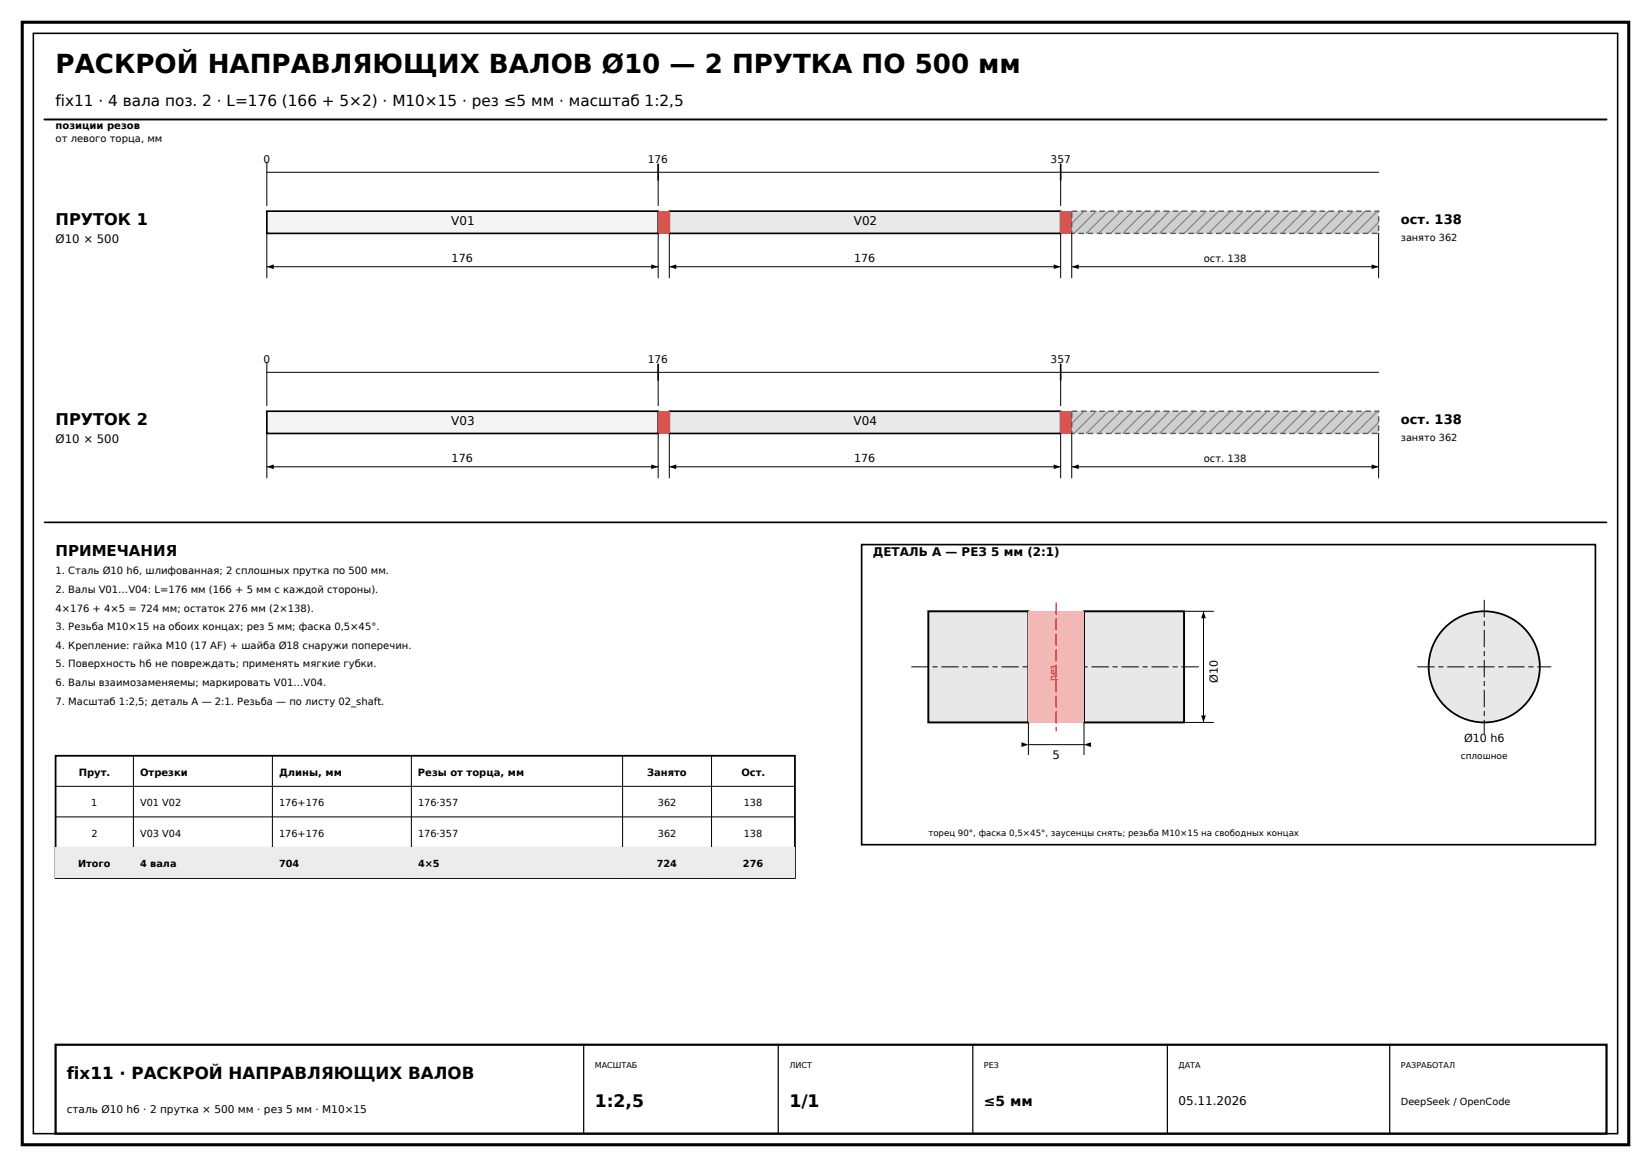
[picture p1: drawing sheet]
<svg xmlns="http://www.w3.org/2000/svg" width="297mm" height="210mm" viewBox="0 0 297 210" stroke-linecap="round" stroke-linejoin="round" font-family="sans-serif">
<defs><g id="words">
<text font-size="4.7" x="10" y="13.2">РАСКРОЙ НАПРАВЛЯЮЩИХ ВАЛОВ Ø10 — 2 ПРУТКА ПО 500 мм</text>
<g font-size="3.1">
<text x="107" y="199.2">1:2,5</text>
<text x="142" y="199.2">1/1</text>
</g>
<text font-size="3" x="12" y="194.2">fix11 · РАСКРОЙ НАПРАВЛЯЮЩИХ ВАЛОВ</text>
<g font-size="2.9">
<text x="10" y="40.4">ПРУТОК 1</text>
<text x="10" y="76.4">ПРУТОК 2</text>
</g>
<text font-size="2.8" x="10" y="19">fix11 · 4 вала поз. 2 · L=176 (166 + 5×2) · M10×15 · рез ≤5 мм · масштаб 1:2,5</text>
<text font-size="2.7" x="10" y="100">ПРИМЕЧАНИЯ</text>
<text font-size="2.5" x="177" y="199">≤5 мм</text>
<g font-size="2.3">
<text x="252" y="40.4">ост. 138</text>
<text x="252" y="76.4">ост. 138</text>
</g>
<g font-size="2.1">
<text x="81.2" y="40.6">V01</text>
<text x="153.6" y="40.6">V02</text>
<text x="10" y="43.7">Ø10 × 500</text>
<text x="81.2" y="76.6">V03</text>
<text x="153.5" y="76.6">V04</text>
<text x="10" y="79.7">Ø10 × 500</text>
<text x="157" y="100.1">ДЕТАЛЬ А — РЕЗ 5 мм (2:1)</text>
<text x="189.3" y="136.6">5</text>
<text x="212" y="198.8">05.11.2026</text>
</g>
<g font-size="2">
<text x="81.2" y="47.2">176</text>
<text x="153.6" y="47.2">176</text>
<text x="81.2" y="83.2">176</text>
<text x="153.6" y="83.2">176</text>
<text x="219.1" y="122.8" transform="rotate(-90 219.1 122.8)">Ø10</text>
<text x="263.4" y="133.6">Ø10 h6</text>
</g>
<g font-size="1.9">
<text x="47.4" y="29.3">0</text>
<text x="116.5" y="29.3">176</text>
<text x="189" y="29.3">357</text>
<text x="47.4" y="65.3">0</text>
<text x="116.5" y="65.3">176</text>
<text x="189" y="65.3">357</text>
<text x="12" y="200.2">сталь Ø10 h6 · 2 прутка × 500 мм · рез 5 мм · M10×15</text>
</g>
<g font-size="1.8">
<text x="10" y="23.2">позиции резов</text>
<text x="10" y="25.5">от левого торца, мм</text>
<text x="216.6" y="47.2">ост. 138</text>
<text x="252" y="43.4">занято 362</text>
<text x="216.6" y="83.2">ост. 138</text>
<text x="252" y="79.4">занято 362</text>
<text x="10" y="103.4">1. Сталь Ø10 h6, шлифованная; 2 сплошных прутка по 500 мм.</text>
<text x="10" y="106.7">2. Валы V01…V04: L=176 мм (166 + 5 мм с каждой стороны).</text>
<text x="10" y="110.1">4×176 + 4×5 = 724 мм; остаток 276 мм (2×138).</text>
<text x="10" y="113.4">3. Резьба M10×15 на обоих концах; рез 5 мм; фаска 0,5×45°.</text>
<text x="10" y="116.8">4. Крепление: гайка M10 (17 AF) + шайба Ø18 снаружи поперечин.</text>
<text x="10" y="120.1">5. Поверхность h6 не повреждать; применять мягкие губки.</text>
<text x="10" y="123.5">6. Валы взаимозаменяемы; маркировать V01…V04.</text>
<text x="10" y="126.8">7. Масштаб 1:2,5; деталь А — 2:1. Резьба — по листу 02_shaft.</text>
<text x="14.2" y="139.6">Прут.</text>
<text x="25.2" y="139.6">Отрезки</text>
<text x="50.2" y="139.6">Длины, мм</text>
<text x="75.2" y="139.6">Резы от торца, мм</text>
<text x="116.4" y="139.6">Занято</text>
<text x="133.4" y="139.6">Ост.</text>
<text x="16.4" y="145.1">1</text>
<text x="25.2" y="145.1">V01 V02</text>
<text x="50.2" y="145.1">176+176</text>
<text x="75.2" y="145.1">176·357</text>
<text x="118.4" y="145.1">362</text>
<text x="133.8" y="145.1">138</text>
<text x="16.5" y="150.6">2</text>
<text x="25.2" y="150.6">V03 V04</text>
<text x="50.2" y="150.6">176+176</text>
<text x="75.2" y="150.6">176·357</text>
<text x="118.4" y="150.6">362</text>
<text x="133.8" y="150.6">138</text>
<text x="14.1" y="156.1">Итого</text>
<text x="25.2" y="156.1">4 вала</text>
<text x="50.2" y="156.1">704</text>
<text x="75.2" y="156.1">4×5</text>
<text x="118.2" y="156.1">724</text>
<text x="133.6" y="156.1">276</text>
<text x="252" y="198.8">DeepSeek / OpenCode</text>
</g>
<text font-size="1.6" fill="#8b1a17" x="190" y="122.6" transform="rotate(-90 190 122.6)">рез</text>
<g font-size="1.6">
<text x="262.8" y="136.6">сплошное</text>
<text x="167" y="150.5">торец 90°, фаска 0,5×45°, заусенцы снять; резьба M10×15 на свободных концах</text>
</g>
<g font-size="1.4">
<text x="107" y="192.2">МАСШТАБ</text>
<text x="142" y="192.2">ЛИСТ</text>
<text x="177" y="192.2">РЕЗ</text>
<text x="212" y="192.2">ДАТА</text>
<text x="252" y="192.2">РАЗРАБОТАЛ</text>
</g>
</g></defs>
<path d="M4 4h289v202h-289z" fill="none" stroke="#000" stroke-width=".55"/>
<path d="M6 6h285v198h-285zM118.4 29.6v2.8M190.8 29.6v2.8" fill="none" stroke="#000" stroke-width=".28"/>
<path d="M8 21.5h281" fill="none" stroke="#000" stroke-width=".35"/>
<path d="M48 29.2v7.8M48 31h200M118.4 29.5v7.5M190.8 29.5v7.5" fill="none" stroke="#000" stroke-width=".18"/>
<path d="M48 38h70.4v4h-70.4z" fill="#f4f4f4" stroke="#000" stroke-width=".3"/>
<path d="M120.4 38h70.4v4h-70.4z" fill="#e9e9e9" stroke="#000" stroke-width=".3"/>
<g fill="#d9534f">
<path d="M118.4 38h2v4h-2z"/>
<path d="M190.8 38h2v4h-2z"/>
</g>
<path d="M192.8 38h55.2v4h-55.2z" fill="#cfcfcf" stroke="#555" stroke-width=".25" stroke-dasharray="1 .7" stroke-linecap="butt"/>
<g fill="#000" stroke="#777" stroke-width=".18">
<path d="M195 38l-2.2 2.2zM193.2 42l4-4zM199.4 38l-4 4zM197.6 42l4-4zM203.8 38l-4 4zM206 38l-4 4zM208.2 38l-4 4zM210.4 38l-4 4zM212.6 38l-4 4zM214.8 38l-4 4zM217 38l-4 4zM219.2 38l-4 4z"/>
<path d="M221.4 38l-4 4zM219.6 42l4-4zM225.8 38l-4 4zM224 42l4-4zM230.2 38l-4 4zM232.4 38l-4 4zM234.6 38l-4 4zM236.8 38l-4 4zM239 38l-4 4zM241.2 38l-4 4zM239.4 42l4-4zM245.6 38l-4 4z"/>
<path d="M243.8 42l4-4zM246 42l2-2z"/>
</g>
<path d="M48 42v8M48 48h70.4M118.4 42v8" fill="none" stroke="#000" stroke-width=".18"/>
<path d="M48 48l1.2-.4v.8zM117.1 47.6l1.3 .4-1.3 .4z" fill="#000"/>
<path d="M81.5 45.4h3.4v2.3h-3.4z" fill="#fff"/>
<path d="M120.4 42v8M120.4 48h70.4M190.8 42v8" fill="none" stroke="#000" stroke-width=".18"/>
<path d="M120.4 48l1.3-.4v.8zM189.6 47.6l1.2 .4-1.2 .4z" fill="#000"/>
<path d="M153.9 45.4h3.4v2.3h-3.4z" fill="#fff"/>
<path d="M192.8 42v8M192.8 48h55.2M248 42v8" fill="none" stroke="#000" stroke-width=".18"/>
<path d="M192.8 48l1.2-.4v.8zM246.8 47.6l1.2 .4-1.2 .4z" fill="#000"/>
<path d="M216.4 45.5h8v2.2h-8z" fill="#fff"/>
<path d="M48 65.2v7.8M48 67h200M118.4 65.5v7.5M190.8 65.5v7.5" fill="none" stroke="#000" stroke-width=".18"/>
<path d="M118.4 65.6v2.8M190.8 65.6v2.8" fill="none" stroke="#000" stroke-width=".28"/>
<path d="M48 74h70.4v4h-70.4z" fill="#f4f4f4" stroke="#000" stroke-width=".3"/>
<path d="M120.4 74h70.4v4h-70.4z" fill="#e9e9e9" stroke="#000" stroke-width=".3"/>
<g fill="#d9534f">
<path d="M118.4 74h2v4h-2z"/>
<path d="M190.8 74h2v4h-2z"/>
</g>
<path d="M192.8 74h55.2v4h-55.2z" fill="#cfcfcf" stroke="#555" stroke-width=".25" stroke-dasharray="1 .7" stroke-linecap="butt"/>
<g fill="#000" stroke="#777" stroke-width=".18">
<path d="M192.8 76.2l2.2-2.2zM193.2 78l4-4zM195.4 78l4-4zM197.6 78l4-4zM199.8 78l4-4zM202 78l4-4zM204.2 78l4-4zM206.4 78l4-4zM208.6 78l4-4zM210.8 78l4-4zM213 78l4-4zM215.2 78l4-4z"/>
<path d="M217.4 78l4-4zM219.6 78l4-4zM221.8 78l4-4zM224 78l4-4zM226.2 78l4-4zM228.4 78l4-4zM230.6 78l4-4zM232.8 78l4-4zM235 78l4-4zM237.2 78l4-4zM239.4 78l4-4zM241.6 78l4-4z"/>
<path d="M243.8 78l4-4zM246 78l2-2z"/>
</g>
<path d="M48 78v8M118.4 78v8M48 84h70.4" fill="none" stroke="#000" stroke-width=".18"/>
<path d="M48 84l1.2-.4v.8zM117.1 83.6l1.3 .4-1.3 .4z" fill="#000"/>
<path d="M81.5 81.4h3.4v2.3h-3.4z" fill="#fff"/>
<path d="M120.4 78v8M190.8 78v8M120.4 84h70.4" fill="none" stroke="#000" stroke-width=".18"/>
<path d="M120.4 84l1.3-.4v.8zM189.6 83.6l1.2 .4-1.2 .4z" fill="#000"/>
<path d="M153.9 81.4h3.4v2.3h-3.4z" fill="#fff"/>
<path d="M192.8 78v8M248 78v8M192.8 84h55.2" fill="none" stroke="#000" stroke-width=".18"/>
<path d="M192.8 84l1.2-.4v.8zM246.8 83.6l1.2 .4-1.2 .4z" fill="#000"/>
<path d="M216.4 81.5h8v2.2h-8z" fill="#fff"/>
<path d="M8 94h281" fill="none" stroke="#000" stroke-width=".3"/>
<path d="M10 136h133v22h-133z" fill="none" stroke="#000" stroke-width=".32"/>
<path d="M24 136v22M49 136v22M74 136v22M112 136v22M128 136v22M10 141.5h133M10 147h133M10 152.5h133" fill="none" stroke="#000" stroke-width=".18"/>
<path d="M10 152.5h133v5.5h-133z" fill="#ececec"/>
<path d="M155 98h132v54h-132z" fill="none" stroke="#000" stroke-width=".3"/>
<g fill="#e8e8e8" stroke="#000" stroke-width=".35">
<path d="M167 110h18v20h-18z"/>
<path d="M195 110h18v20h-18z"/>
</g>
<path d="M164 120h52" fill="none" stroke="#000" stroke-width=".18" stroke-dasharray="3 .8 .8 .8"/>
<path d="M185 110h10v20h-10z" fill="#f2b8b5"/>
<path d="M190 108.5v23" fill="none" stroke="#b52b27" stroke-width=".25" stroke-dasharray="2 .8"/>
<path d="M185 130v5.8M185 134h10M195 130v5.8" fill="none" stroke="#000" stroke-width=".18"/>
<path d="M183.8 133.6l1.2 .4-1.2 .4zM195 134l1.3-.4v.8z" fill="#000"/>
<path d="M189.4 134.7h1.2v2.4h-1.2z" fill="#fff"/>
<path d="M213 110h5.3M216.5 110v20M213 130h5.3" fill="none" stroke="#000" stroke-width=".18"/>
<path d="M216.5 110l.4 1.3h-.8zM216.1 128.8h.8l-.4 1.2z" fill="#000"/>
<path d="M217.4 119h3.4v2.3h-3.4z" fill="#fff"/>
<circle cx="267" cy="120" r="10" fill="#e8e8e8" stroke="#000" stroke-width=".32"/>
<path d="M255 120h24M267 108v24" fill="none" stroke="#000" stroke-width=".18" stroke-dasharray="3 .8 .8 .8"/>
<path d="M10 188h279v16h-279z" fill="none" stroke="#000" stroke-width=".4"/>
<path d="M105 188v16M140 188v16M175 188v16M210 188v16M250 188v16" fill="none" stroke="#000" stroke-width=".22"/>
<use href="#words"/>
</svg>
